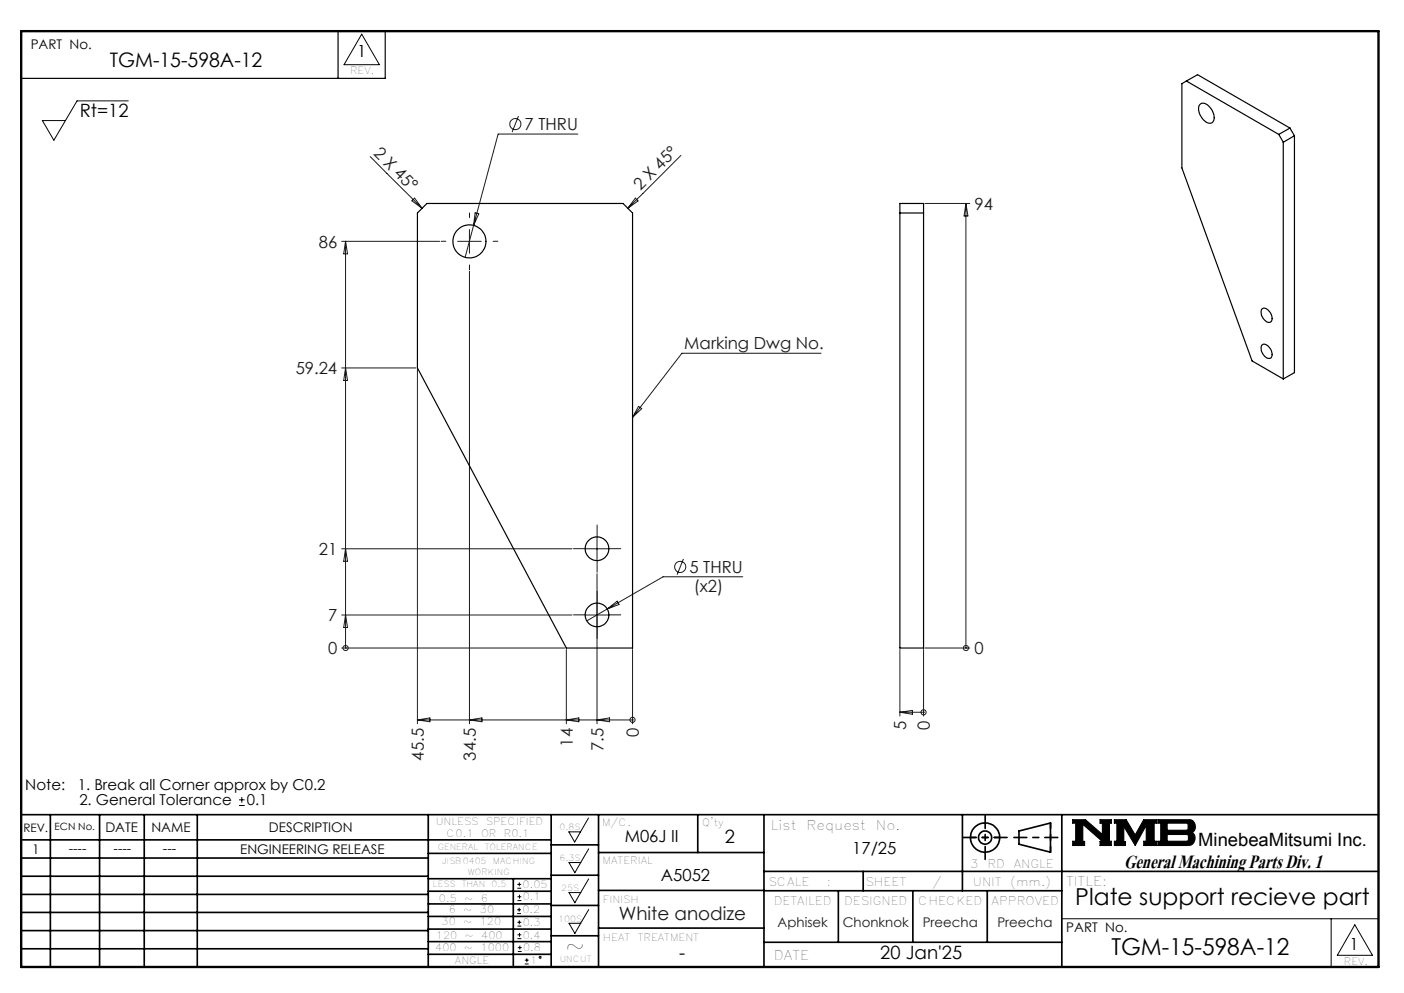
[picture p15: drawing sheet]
<svg xmlns="http://www.w3.org/2000/svg" width="297mm" height="210mm" viewBox="0 0 297 210" stroke-linecap="round" stroke-linejoin="round" font-family="sans-serif">
<defs><g id="words">
<text font-size="6.2" x="237.8" y="183.6">General Machining Parts Div. 1</text>
<g font-size="4.9">
<text x="227.5" y="191.4">Plate support recieve part</text>
<text x="119.6" y="201.8">~</text>
<text x="235.1" y="201.9">TGM-15-598A-12</text>
</g>
<text font-size="4.2" x="23.2" y="14.3">TGM-15-598A-12</text>
<g font-size="3.9">
<text x="16.9" y="24.6">Rt=12</text>
<text x="153.3" y="178.4">2</text>
<text x="253.5" y="178.9">MinebeaMitsumi Inc.</text>
<text x="143.7" y="202.9">-</text>
<text x="186.2" y="202.9">20 Jan'25</text>
</g>
<text font-size="3.9" fill="#191924" x="130.9" y="194.6">White anodize</text>
<g font-size="3.5">
<text x="75.6" y="12.1">1</text>
<text x="132.1" y="178.2">M06J II</text>
<text x="180.3" y="180.5">17/25</text>
<text x="139.8" y="186.3">A5052</text>
<text x="285.5" y="200.9">1</text>
</g>
<g font-size="3.5" fill="#191924">
<text x="111" y="27.6">7 THRU</text>
<text x="78.9" y="32.6" transform="rotate(45 78.9 32.6)">2 X 45°</text>
<text x="135.5" y="40.4" transform="rotate(-45 135.5 40.4)">2 X 45°</text>
<text x="206.1" y="44.4">94</text>
<text x="67.4" y="52.4">86</text>
<text x="144.8" y="73.9">Marking Dwg No.</text>
<text x="62.5" y="79.1">59.24</text>
<text x="67.4" y="117.4">21</text>
<text x="145.8" y="121.2">5 THRU</text>
<text x="146.8" y="125.2">(x2)</text>
<text x="69.4" y="131.4">7</text>
<text x="69.4" y="138.4">0</text>
<text x="206.1" y="138.4">0</text>
<text x="135.1" y="156" transform="rotate(-90 135.1 156)">0</text>
<text x="191.7" y="154.4" transform="rotate(-90 191.7 154.4)">5</text>
<text x="196.7" y="154.4" transform="rotate(-90 196.7 154.4)">0</text>
<text x="89.6" y="160.8" transform="rotate(-90 89.6 160.8)">45.5</text>
<text x="100.6" y="160.8" transform="rotate(-90 100.6 160.8)">34.5</text>
<text x="121.1" y="157.9" transform="rotate(-90 121.1 157.9)">14</text>
<text x="127.6" y="158.9" transform="rotate(-90 127.6 158.9)">7.5</text>
</g>
<g font-size="3.2">
<text x="5.4" y="167.2">Note:</text>
<text x="16.4" y="167.2">1. Break all Corner approx by C0.2</text>
<text x="16.8" y="170.3">2. General Tolerance</text>
<text x="52.2" y="170.3">0.1</text>
</g>
<g font-size="2.8">
<text x="6.5" y="10.4">PART No.</text>
<text x="22.3" y="175.9">DATE</text>
<text x="32" y="175.9">NAME</text>
<text x="56.9" y="175.9">DESCRIPTION</text>
<text x="163.1" y="175.4">List</text>
<text x="170.6" y="175.4">Request</text>
<text x="185.3" y="175.4">No.</text>
<text x="6.8" y="180.6">1</text>
<text x="14.5" y="180.3">----</text>
<text x="24" y="180.3">----</text>
<text x="34.5" y="180.3">---</text>
<text x="50.8" y="180.7">ENGINEERING RELEASE</text>
<text x="225.5" y="187.3">TITLE:</text>
<text x="225.6" y="197.2">PART No.</text>
<text x="163.7" y="203">DATE</text>
</g>
<g font-size="2.8" fill="#191924">
<text x="164.5" y="196.1">Aphisek</text>
<text x="178.3" y="196.1">Chonknok</text>
<text x="195.2" y="196.1">Preecha</text>
<text x="211" y="196.1">Preecha</text>
</g>
<g font-size="2.5">
<text x="4.9" y="175.9">REV.</text>
<text x="205.2" y="183.6">3</text>
<text x="208.9" y="183.6">RD</text>
<text x="214.4" y="183.6">ANGLE</text>
<text x="162.5" y="187.3">SCALE</text>
<text x="163.7" y="191.5">DETAILED</text>
<text x="174.9" y="187.3">:</text>
<text x="178.6" y="191.5">DESIGNED</text>
<text x="183.1" y="187.3">SHEET</text>
<text x="194.2" y="191.5">CHECKED</text>
<text x="197.2" y="187.3">/</text>
<text x="205.8" y="187.3">UNIT</text>
<text x="209.8" y="191.5">APPROVED</text>
<text x="213.7" y="187.3">(mm.)</text>
</g>
<g font-size="2.1">
<text x="74.1" y="15.7">REV.</text>
<text x="11.6" y="175.6">ECN No.</text>
<text x="92.2" y="174.5">UNLESS</text>
<text x="94.5" y="177.1">C0.1</text>
<text x="101.8" y="177.1">OR</text>
<text x="102.8" y="174.5">SPECIFIED</text>
<text x="106.6" y="177.1">R0.1</text>
<text x="127.3" y="174.7">M/C.</text>
<text x="148.6" y="174.8">Q'ty</text>
<text x="127.5" y="182.8">MATERIAL</text>
<text x="92.8" y="190.8">0.5</text>
<text x="98.2" y="190.8">~</text>
<text x="101.7" y="190.8">6</text>
<text x="110.6" y="187.8">0.05</text>
<text x="110.6" y="190.4">0.1</text>
<text x="127.6" y="190.9">FINISH</text>
<text x="93.4" y="195.7">30</text>
<text x="94.9" y="193">6</text>
<text x="98" y="195.7">~</text>
<text x="98" y="193">~</text>
<text x="101.5" y="195.7">120</text>
<text x="101.5" y="193">30</text>
<text x="110.5" y="193.2">0.2</text>
<text x="110.6" y="195.9">0.3</text>
<text x="92.1" y="201.1">400</text>
<text x="92.2" y="198.6">120</text>
<text x="96.2" y="203.9">ANGLE</text>
<text x="98.2" y="201.1">~</text>
<text x="98.3" y="198.6">~</text>
<text x="101.7" y="201.1">1000</text>
<text x="101.8" y="198.6">400</text>
<text x="110.6" y="198.5">0.4</text>
<text x="110.7" y="201.2">0.8</text>
<text x="112.1" y="203.9">1</text>
<text x="127.6" y="199">HEAT</text>
<text x="134.9" y="199">TREATMENT</text>
<text x="284.3" y="204.1">REV.</text>
</g>
<g font-size="1.8">
<text x="92.6" y="179.7">GENERAL</text>
<text x="102.5" y="179.7">TOLERANCE</text>
<text x="118.4" y="175.6">0.8S</text>
<text x="93.5" y="182.6">JISB0405</text>
<text x="99" y="185">WORKING</text>
<text x="104.3" y="182.6">MACHING</text>
<text x="118.4" y="182.1">6.3S</text>
<text x="91.6" y="187.6">LESS</text>
<text x="97.7" y="187.6">THAN</text>
<text x="104" y="187.6">0.5</text>
<text x="118.7" y="188.4">25S</text>
<text x="118.1" y="194.9">100S</text>
<text x="118.4" y="203.4">UNCUT</text>
</g>
</g></defs>
<g fill="none" stroke="#000" stroke-width=".21">
<path d="M76.5 7.2l3.8 6.5h-7.5zM27.1 21.3h-10.8l-4.9 8.4-2.4-4.2h4.9M50.6 170.3h1.2M50.6 169.1h1.2M51.2 168.5v1.2M120.3 175.9h2.5l-1.2 2.2zM124.5 173l-1.7 2.9M124.5 179.5l-1.7 2.9M226.9 173.3h2.7l3.6 3.2v-2.4h-.5v-.8h2.4v.8h-.4v3.8h.4v.9h-2.4v-.9h.5l-4.1-3.6v3.6h.3v.9h-2.5v-.9h.6v-3.8h-.6zM235.7 173.3h2.5l1.9 3.3 1.8-3.3h2.8v.8h-.5v3.8h.5v.9h-2.8v-.9h.6v-3.3l-2.4 4.2-2.4-4v3.2h.4v.8h-2.4v-.9h.6v-3.8h-.6zM244.9 173.3h6.6a1.47 1.47 0 0 1 1.3 1.2 1.47 1.47 0 0 1-.7 1.6 1.48 1.48 0 0 1 .7 1.6 1.48 1.48 0 0 1-1.4 1.1h-6.5v-.9h.6v-3.8h-.6zM246.9 174.1h4.1l.3 .2v1l-.3 .3h-4.1z"/>
<path d="M246.9 176.5h4.2l.3 .3v.8l-.4 .3h-4.1zM109.4 193.2h.8M109.4 192.4h.8M109.4 187.8h.8M109.4 187h.8M109.5 198.5h.8M109.5 197.7h.8M109.5 195.9h.8M109.5 195h.8M109.5 190.5h.8M109.5 189.6h.8M109.8 192v.8"/>
<path d="M109.9 194.7v.8M109.9 186.6v.8M109.9 189.2v.8M109.9 197.3v.8M110 200v.8M120.4 182.4h2.4l-1.2 2.2zM120.4 188.8h2.4l-1.2 2.1zM120.4 195.3h2.4l-1.2 2.1zM124.5 185.9l-1.7 2.9M124.5 192.4l-1.7 2.9M224.6 194.3h67M281.6 194.3v10.2"/>
<path d="M286.6 195.6l3.7 6.4h-7.4zM109.5 201.2h.8M109.5 200.4h.8M111 203.9h.8M111 203.1h.8M111.4 202.7v.8"/>
<circle cx="114.3" cy="202.5" r=".2"/>
</g>
<g fill="none" stroke="#000" stroke-width=".35">
<path d="M4.5 172.3h287.1M4.5 177.6h112.1M10.7 172.3v32.2M21.1 172.3v32.2M30.5 172.3v32.2M41.7 172.3v32.2M90.6 172.3v32.2M116.6 172.3v32.2M116.6 178.7h10M126.6 172.3v32.2M147.6 172.3v8M161.6 172.3v32.2"/>
<path d="M203.6 172.3v16.1M215.5 175.7l6.7-1.6v6.1l-6.7-1.7zM224.6 172.3v32.2M4.5 185.3h86.1M4.5 181.5h86.1M4.5 189.2h86.1M4.5 193h86.1M4.5 196.8h86.1M90.6 199.1h26M90.6 193.8h26M90.6 188.5h26M90.6 191.2h26"/>
<path d="M90.6 180.5h26M90.6 185.8h26M90.6 196.5h26M108.6 185.8v18.5M116.6 185.1h10M116.6 191.5h10M116.6 197.9h10M126.6 196.3h35M126.6 188.3h35M126.6 180.3h35M161.6 184.3h130M161.6 199.3h63"/>
<path d="M161.6 188.4h63M177.3 188.4v10.9M182.6 184.3v4.1M193.1 188.4v10.9M208.8 188.4v10.9M4.5 200.7h86.1M90.6 201.8h26"/>
<circle cx="208.4" cy="177.1" r="3.1"/>
<circle cx="208.4" cy="177.1" r="1.4"/>
</g>
<path d="M4.5 6.6h287.1" fill="none" stroke="#000" stroke-width=".21" stroke-dasharray="6.3 1.3 1.3 1.3" stroke-dashoffset="1.9"/>
<g fill="none" stroke="#000" stroke-width=".25">
<path d="M71.5 6.6v10M81.5 6.6v10h-77M251 17.1l-1 .6v17.8l14.9 40.8 6.6 3.8M251 17.1l19.5 11.3M251 17.1l2.3-1.3 19.6 11.3M253.8 22.2a1.32 1.32 0 0 1 2 .4 2.74 2.74 0 0 1 .8 3.2 1.44 1.44 0 0 1-2.1-.6 2.89 2.89 0 0 1-.7-3zM270.5 28.4l1 1.7M271.5 30.1v50M272.9 27.1l.9 1.6M272.9 27.1l-2.4 1.3M273.8 28.7l-2.3 1.4M273.8 28.7v50.1l-2.3 1.3"/>
<path d="M90.3 43h41.5l2 2v92h-14l-31.5-59.2v-32.8zM190.4 43h5v94h-5zM190.4 45h5M266.9 65.4a1.25 1.25 0 0 1 1.8 .7 1.48 1.48 0 0 1 0 2 2.06 2.06 0 0 1-1.9-2.4zM266.9 73a1.25 1.25 0 0 1 1.8 .7 1.48 1.48 0 0 1 0 2.1 2.06 2.06 0 0 1-1.9-2.5z"/>
<circle cx="99.3" cy="51" r="3.5"/>
<circle cx="126.3" cy="116" r="2.51"/>
<circle cx="126.3" cy="130" r="2.51"/>
</g>
<path d="M205.3 177.1h6.2M222.2 174v6.2" fill="none" stroke="#000" stroke-width=".35" stroke-dasharray="15.2 1.3 1.3 1.3" stroke-dashoffset="14.1"/>
<path d="M203.8 177.1h9.2M208.4 172.5v9.2M214.5 177.1h9.3" fill="none" stroke="#000" stroke-width=".35" stroke-dasharray="15.2 1.3 1.3 1.3" stroke-dashoffset="12.5"/>
<path d="M4.5 6.6h287.1v197.9h-287.1z" fill="none" stroke="#000" stroke-width=".5"/>
<path d="M226.9 173.3v.8h.6v3.8h-.6v.9h2.5v-.9h-.3v-3.6l4.1 3.6h-.5v.9h2.4v-.9h-.4v-3.8h.4v-.8h-2.4v.8h.5v2.4l-3.6-3.2zM235.7 173.3v.8h.6v3.8h-.6v.9h2.4v-.8h-.4v-3.2l2.4 4 2.4-4.2v3.3h-.6v.9h2.8v-.9h-.5v-3.8h.5v-.8h-2.8l-1.8 3.3-1.9-3.3zM246.9 176.5h4.2l.3 .2v1l-.3 .2h-4.2zM244.9 173.3v.8h.6v3.8h-.6v.9h6.9l.7-.5 .3-.9-.1-.7-.6-.6a1.48 1.48 0 0 0 .7-1.6 1.48 1.48 0 0 0-1.3-1.2zM246.9 174.1h4.1l.3 .2v1.1l-.2 .2h-4.2z" fill-rule="evenodd" fill="#000"/>
<g fill="none" stroke="#191924" stroke-width=".21">
<path d="M78.3 33.1l11 11M109.7 24.5l-1.4 3.4M122.2 28.4h-16.8l-7 26M144 32.9l-11.2 11.2M72.3 51h20.7M73.1 51v86M73.1 51l.4 2.7h-.8zM87.1 42.5l.6-.6 1.6 2.2zM96.8 51h5M99.3 57.4v95.7M99.3 48.5v5M100.5 45l.8 .2-1.1 2.5z"/>
<path d="M134.4 41.9l.6 .6-2.2 1.6zM195.7 43h9.4M204.3 43v94M204.3 43l.5 2.7h-.9zM72.3 77.8h15.7M73.1 77.8l.4 2.7h-.8zM88.3 78.1v75M173.7 74.7h-29.4l-10.5 13.6M135.1 85.9l.6 .5-1.9 1.9zM72.3 116.1h48.7M73.1 116.1l.4 2.6h-.8zM123.8 116.1h5"/>
<path d="M126.3 113.6v5M144.6 118.2l-1.4 3.4M72.3 130.1h48.7M72.3 137h47.2M73.1 137h.1M73.1 130.1l.4 2.6h-.8zM119.8 137.4v15.7M123.8 130.1h5M126.3 121.3v31.8M128.4 128.8l-4.3 2.5M128.4 128.8l2.2-1.7 .4 .7zM133.8 137.4v15.7"/>
<path d="M157.1 122h-16.8l-11.9 6.8M190.4 137.4v14M195.4 137.4v14M195.7 137h9.4M204.3 137h.1M88.3 152.3h45.5M88.3 152.3l2.6-.5v.8zM99.3 152.3l2.7-.5v.8zM119.8 152.3l2.6-.5v.8zM126.3 152.3l2.6-.5v.8zM133.8 152.3h.1M190.4 150.6h5"/>
<path d="M190.4 150.6l2.6-.4v.9zM195.4 150.6h.1"/>
<circle cx="109" cy="26.2" r="1.18"/>
<circle cx="143.9" cy="119.9" r="1.18"/>
<circle cx="73.1" cy="137.1" r=".54"/>
<circle cx="204.3" cy="137" r=".55"/>
<circle cx="133.8" cy="152.2" r=".54"/>
<circle cx="195.4" cy="150.6" r=".54"/>
</g>
<path d="M94.3 51h-1M99.3 46v-1M99.3 56v1M104.3 51h1M123.8 116h-2.5M126.3 113.5v-2.5M126.3 118.5v2.5M128.8 116h2.5M123.8 130h-2.5M126.3 127.5v-2.5M126.3 132.5v2.5M128.8 130h2.5" fill="none" stroke="#191924" stroke-width=".21" stroke-dasharray="15.2 1.3 1.3 1.3"/>
<use href="#words"/>
</svg>
